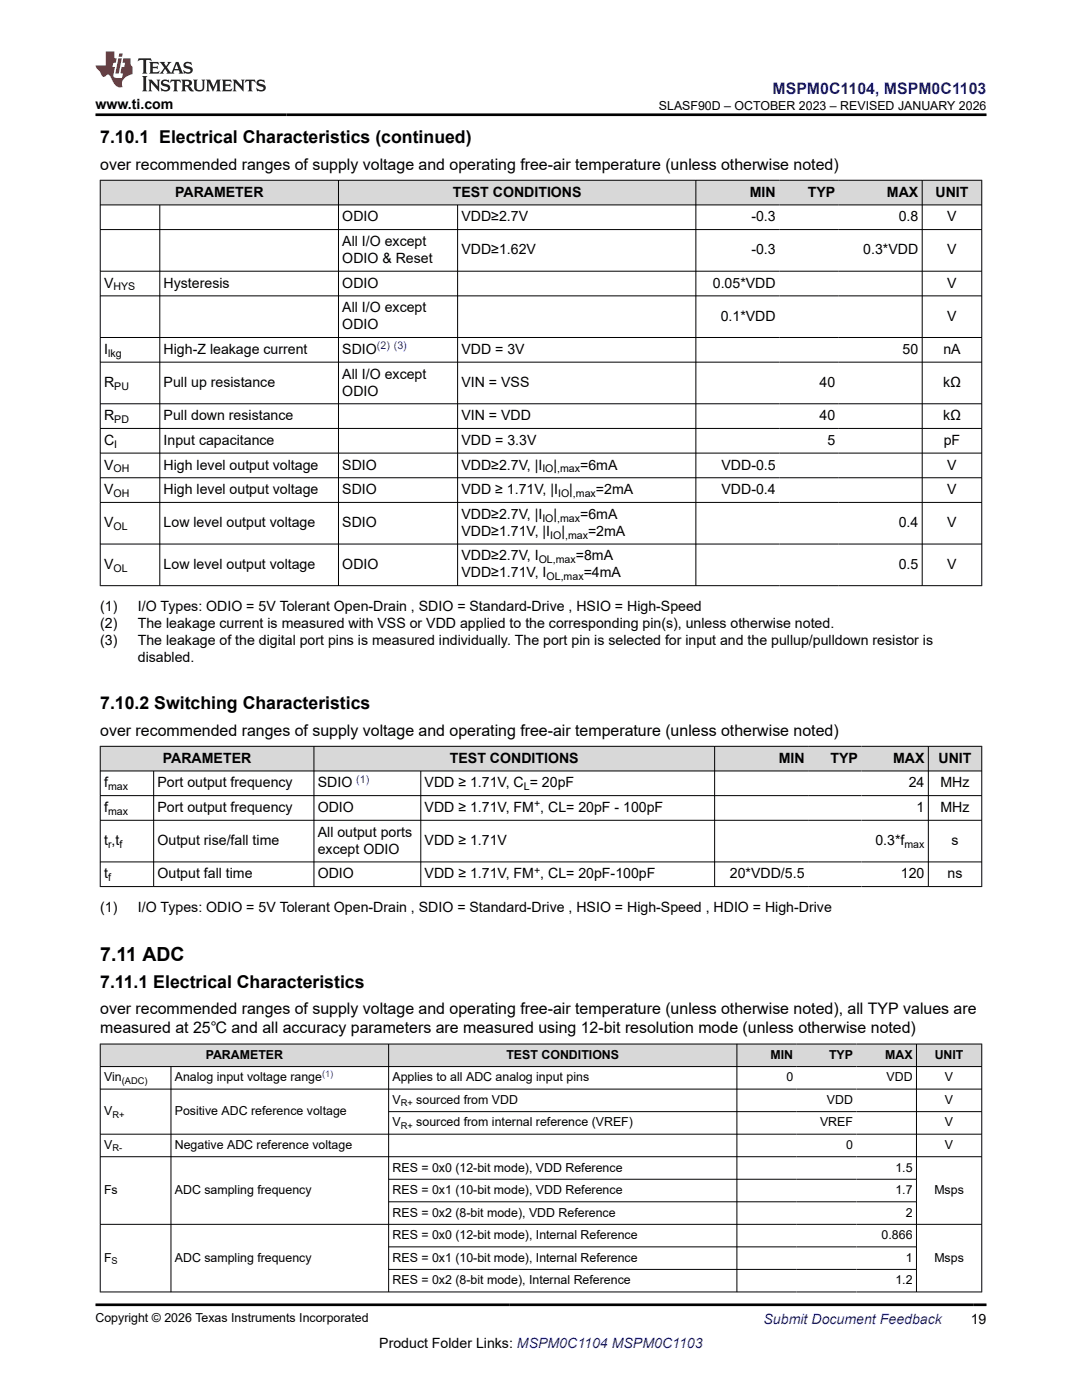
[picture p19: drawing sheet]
<svg xmlns="http://www.w3.org/2000/svg" width="216mm" height="279mm" viewBox="0 0 216 279" stroke-linecap="round" stroke-linejoin="round" font-family="sans-serif">
<defs><g id="words">
<text font-size="3.9" x="20" y="191.7">7.11 ADC</text>
<g font-size="3.5">
<text x="20" y="28.5">7.10.1 Electrical Characteristics (continued)</text>
<text x="20" y="141.5">7.10.2 Switching Characteristics</text>
<text x="20" y="197.1">7.11.1 Electrical Characteristics</text>
</g>
<text font-size="3.2" fill="#00f" x="154.1" y="18.7">MSPM0C1104, MSPM0C1103</text>
<g font-size="3.2">
<text x="20" y="33.9">over recommended ranges of supply voltage and operating free-air temperature (unless otherwise noted)</text>
<text x="20" y="146.8">over recommended ranges of supply voltage and operating free-air temperature (unless otherwise noted)</text>
<text x="20" y="202.4">over recommended ranges of supply voltage and operating free-air temperature (unless otherwise noted), all TYP values are</text>
<text x="20" y="206.2">measured at 25℃ and all accuracy parameters are measured using 12-bit resolution mode (unless otherwise noted)</text>
</g>
<g font-size="2.8">
<text x="19" y="21.8">www.ti.com</text>
<text x="34.9" y="39.2">PARAMETER</text>
<text x="90.3" y="39.2">TEST CONDITIONS</text>
<text x="149.6" y="39.2">MIN</text>
<text x="161.2" y="39.2">TYP</text>
<text x="177" y="39.2">MAX</text>
<text x="186.7" y="39.2">UNIT</text>
<text x="68.3" y="44.2">ODIO</text>
<text x="92.1" y="44.2">VDD≥2.7V</text>
<text x="149.9" y="44.2">-0.3</text>
<text x="179.3" y="44.2">0.8</text>
<text x="189" y="44.2">V</text>
<text x="68.3" y="49.1">All I/O except</text>
<text x="68.3" y="52.5">ODIO &amp; Reset</text>
<text x="92.1" y="50.8">VDD≥1.62V</text>
<text x="149.9" y="50.8">-0.3</text>
<text x="172.3" y="50.8">0.3*VDD</text>
<text x="189" y="50.8">V</text>
<text x="20.8" y="57.4">V</text>
<text x="32.7" y="57.4">Hysteresis</text>
<text x="68.3" y="57.4">ODIO</text>
<text x="142.2" y="57.4">0.05*VDD</text>
<text x="189" y="57.4">V</text>
<text x="68.3" y="62.3">All I/O except</text>
<text x="68.3" y="65.7">ODIO</text>
<text x="143.8" y="64">0.1*VDD</text>
<text x="189" y="64">V</text>
<text x="20.8" y="70.6">I</text>
<text x="32.7" y="70.6">High-Z leakage current</text>
<text x="68.3" y="70.6">SDIO</text>
<text x="92.1" y="70.6">VDD = 3V</text>
<text x="180.1" y="70.6">50</text>
<text x="188.2" y="70.6">nA</text>
<text x="20.8" y="77.2">R</text>
<text x="32.7" y="77.2">Pull up resistance</text>
<text x="68.3" y="75.5">All I/O except</text>
<text x="92.1" y="77.2">VIN = VSS</text>
<text x="163.5" y="77.2">40</text>
<text x="188.2" y="77.2">kΩ</text>
<text x="20.8" y="83.9">R</text>
<text x="32.7" y="83.9">Pull down resistance</text>
<text x="68.3" y="78.9">ODIO</text>
<text x="92.1" y="83.9">VIN = VDD</text>
<text x="163.5" y="83.9">40</text>
<text x="188.2" y="83.9">kΩ</text>
<text x="20.8" y="88.8">C</text>
<text x="32.7" y="88.8">Input capacitance</text>
<text x="92.1" y="88.8">VDD = 3.3V</text>
<text x="165.1" y="88.8">5</text>
<text x="188.3" y="88.8">pF</text>
<text x="20.8" y="93.7">V</text>
<text x="32.7" y="93.7">High level output voltage</text>
<text x="68.3" y="93.7">SDIO</text>
<text x="92.1" y="93.7">VDD≥2.7V, |I</text>
<text x="110.5" y="93.7">|</text>
<text x="115.8" y="93.7">=6mA</text>
<text x="144" y="93.7">VDD-0.5</text>
<text x="189" y="93.7">V</text>
<text x="20.8" y="98.6">V</text>
<text x="32.7" y="98.6">High level output voltage</text>
<text x="68.3" y="98.6">SDIO</text>
<text x="92.1" y="98.6">VDD ≥ 1.71V, |I</text>
<text x="113.6" y="98.6">|</text>
<text x="118.9" y="98.6">=2mA</text>
<text x="144" y="98.6">VDD-0.4</text>
<text x="189" y="98.6">V</text>
<text x="20.8" y="105.2">V</text>
<text x="32.7" y="105.2">Low level output voltage</text>
<text x="68.3" y="105.2">SDIO</text>
<text x="92.1" y="103.5">VDD≥2.7V, |I</text>
<text x="92.1" y="106.9">VDD≥1.71V, |I</text>
<text x="110.5" y="103.5">|</text>
<text x="112" y="106.9">|</text>
<text x="115.8" y="103.5">=6mA</text>
<text x="117.3" y="106.9">=2mA</text>
<text x="179.3" y="105.2">0.4</text>
<text x="189" y="105.2">V</text>
<text x="20.8" y="113.5">V</text>
<text x="32.7" y="113.5">Low level output voltage</text>
<text x="68.3" y="113.5">ODIO</text>
<text x="92.1" y="111.8">VDD≥2.7V, I</text>
<text x="114.9" y="111.8">=8mA</text>
<text x="179.3" y="113.5">0.5</text>
<text x="189" y="113.5">V</text>
<text x="92.1" y="115.2">VDD≥1.71V, I</text>
<text x="116.5" y="115.2">=4mA</text>
<text x="20" y="122">(1)</text>
<text x="20" y="125.4">(2)</text>
<text x="27.5" y="122">I/O Types: ODIO = 5V Tolerant Open-Drain , SDIO = Standard-Drive , HSIO = High-Speed</text>
<text x="27.5" y="125.4">The leakage current is measured with VSS or VDD applied to the corresponding pin(s), unless otherwise noted.</text>
<text x="20" y="128.8">(3)</text>
<text x="27.5" y="128.8">The leakage of the digital port pins is measured individually. The port pin is selected for input and the pullup/pulldown resistor is</text>
<text x="27.5" y="132.2">disabled.</text>
<text x="32.5" y="152.2">PARAMETER</text>
<text x="89.8" y="152.2">TEST CONDITIONS</text>
<text x="155.4" y="152.2">MIN</text>
<text x="165.7" y="152.2">TYP</text>
<text x="178.2" y="152.2">MAX</text>
<text x="187.3" y="152.2">UNIT</text>
<text x="20.8" y="157.1">f</text>
<text x="31.4" y="157.1">Port output frequency</text>
<text x="63.4" y="157.1">SDIO</text>
<text x="84.7" y="157.1">VDD ≥ 1.71V, C = 20pF</text>
<text x="181.3" y="157.1">24</text>
<text x="187.7" y="157.1">MHz</text>
<text x="20.8" y="162.1">f</text>
<text x="31.4" y="162.1">Port output frequency</text>
<text x="63.4" y="162.1">ODIO</text>
<text x="63.4" y="167">All output ports</text>
<text x="84.7" y="162.1">VDD ≥ 1.71V, FM , CL= 20pF - 100pF</text>
<text x="182.9" y="162.1">1</text>
<text x="187.7" y="162.1">MHz</text>
<text x="20.8" y="168.7">t ,t</text>
<text x="31.4" y="168.7">Output rise/fall time</text>
<text x="63.4" y="170.4">except ODIO</text>
<text x="84.7" y="168.7">VDD ≥ 1.71V</text>
<text x="174.7" y="168.7">0.3*f</text>
<text x="189.9" y="168.7">s</text>
<text x="20.8" y="175.3">t</text>
<text x="31.4" y="175.3">Output fall time</text>
<text x="63.4" y="175.3">ODIO</text>
<text x="84.7" y="175.3">VDD ≥ 1.71V, FM , CL= 20pF-100pF</text>
<text x="145.6" y="175.3">20*VDD/5.5</text>
<text x="179.8" y="175.3">120</text>
<text x="189.1" y="175.3">ns</text>
<text x="20" y="182.1">(1)</text>
<text x="27.5" y="182.1">I/O Types: ODIO = 5V Tolerant Open-Drain , SDIO = Standard-Drive , HSIO = High-Speed , HDIO = High-Drive</text>
<text x="75.7" y="269">Product Folder Links: MSPM0C1104 MSPM0C1103</text>
<text x="193.7" y="264.2">19</text>
</g>
<text font-size="2.8" fill="#00f" x="152.4" y="264.2">Submit Document Feedback</text>
<g font-size="2.5">
<text x="131.5" y="21.9">SLASF90D – OCTOBER 2023 – REVISED JANUARY 2026</text>
<text x="20.8" y="215.8">Vin</text>
<text x="34.9" y="215.8">Analog input voltage range</text>
<text x="41" y="211.3">PARAMETER</text>
<text x="78.3" y="215.8">Applies to all ADC analog input pins</text>
<text x="101" y="211.3">TEST CONDITIONS</text>
<text x="153.8" y="211.3">MIN</text>
<text x="156.9" y="215.8">0</text>
<text x="165.4" y="211.3">TYP</text>
<text x="176.6" y="211.3">MAX</text>
<text x="176.9" y="215.8">VDD</text>
<text x="186.5" y="211.3">UNIT</text>
<text x="188.6" y="215.8">V</text>
<text x="78.3" y="220.3">V</text>
<text x="83.1" y="220.3">sourced from VDD</text>
<text x="165" y="220.3">VDD</text>
<text x="188.6" y="220.3">V</text>
<text x="20.8" y="222.6">V</text>
<text x="34.9" y="222.6">Positive ADC reference voltage</text>
<text x="78.3" y="224.8">V</text>
<text x="83.1" y="224.8">sourced from internal reference (VREF)</text>
<text x="163.6" y="224.8">VREF</text>
<text x="188.6" y="224.8">V</text>
<text x="20.8" y="229.3">V</text>
<text x="34.9" y="229.3">Negative ADC reference voltage</text>
<text x="78.3" y="233.8">RES = 0x0 (12-bit mode), VDD Reference</text>
<text x="168.8" y="229.3">0</text>
<text x="178.7" y="233.8">1.5</text>
<text x="188.6" y="229.3">V</text>
<text x="20.8" y="238.3">Fs</text>
<text x="34.9" y="238.3">ADC sampling frequency</text>
<text x="78.3" y="238.3">RES = 0x1 (10-bit mode), VDD Reference</text>
<text x="178.7" y="238.3">1.7</text>
<text x="186.4" y="238.3">Msps</text>
<text x="78.3" y="242.8">RES = 0x2 (8-bit mode), VDD Reference</text>
<text x="180.7" y="242.8">2</text>
<text x="20.8" y="251.8">F</text>
<text x="34.9" y="251.8">ADC sampling frequency</text>
<text x="78.3" y="247.3">RES = 0x0 (12-bit mode), Internal Reference</text>
<text x="78.3" y="251.8">RES = 0x1 (10-bit mode), Internal Reference</text>
<text x="175.9" y="247.3">0.866</text>
<text x="180.7" y="251.8">1</text>
<text x="186.4" y="251.8">Msps</text>
<text x="78.3" y="256.3">RES = 0x2 (8-bit mode), Internal Reference</text>
<text x="178.7" y="256.3">1.2</text>
<text x="19" y="263.9">Copyright © 2026 Texas Instruments Incorporated</text>
</g>
<g font-size="2.1">
<text x="22.6" y="58">HYS</text>
<text x="21.6" y="71.2">lkg</text>
<text x="22.8" y="77.8">PU</text>
<text x="22.8" y="84.4">PD</text>
<text x="22.8" y="89.3">I</text>
<text x="22.6" y="94.3">OH</text>
<text x="108.2" y="94.3">IO ,max</text>
<text x="22.6" y="99.2">OH</text>
<text x="111.4" y="99.2">IO ,max</text>
<text x="22.6" y="105.8">OL</text>
<text x="108.2" y="104.1">IO ,max</text>
<text x="109.8" y="107.5">IO ,max</text>
<text x="107.5" y="112.4">OL,max</text>
<text x="22.6" y="114.1">OL</text>
<text x="109.1" y="115.8">OL,max</text>
<text x="21.6" y="157.7">max</text>
<text x="104.5" y="157.7">L</text>
<text x="106.6" y="161.1">+</text>
<text x="21.6" y="162.6">max</text>
<text x="21.6" y="169.2">r</text>
<text x="23.8" y="169.2">f</text>
<text x="180.5" y="169.2">max</text>
<text x="21.6" y="175.9">f</text>
<text x="106.6" y="174.3">+</text>
</g>
<g font-size="2.1" fill="#00f">
<text x="75.2" y="69.7">(2) (3)</text>
<text x="71.1" y="156.2">(1)</text>
</g>
<text font-size="1.9" fill="#00f" x="64.3" y="215">(1)</text>
<g font-size="1.9">
<text x="24.3" y="216.3">(ADC)</text>
<text x="80" y="220.8">R+</text>
<text x="22.4" y="223.1">R+</text>
<text x="80" y="225.3">R+</text>
<text x="22.4" y="229.8">R-</text>
<text x="22.3" y="252.3">S</text>
</g>
</g></defs>
<g fill="#d8d8d8">
<path d="M20 36h175.9v4.9h-175.9z" fill-rule="evenodd"/>
<path d="M20.1 36h47.4v4.8h-47.4z" fill-rule="evenodd"/>
<path d="M67.6 36h71.2v4.8h-71.2z" fill-rule="evenodd"/>
<path d="M138.9 36h16.6v4.8h-16.6z" fill-rule="evenodd"/>
<path d="M155.5 36h11.9v4.8h-11.9z" fill-rule="evenodd"/>
<path d="M167.4 36h16.6v4.8h-16.6z" fill-rule="evenodd"/>
<path d="M184.1 36h11.7v4.8h-11.7z" fill-rule="evenodd"/>
</g>
<g fill="none" stroke="#000" stroke-width=".2">
<path d="M19.9 36h176.1M20 35.9v81M67.5 35.9v81M138.9 35.9v81M184 35.9v81M195.9 35.9v81M19.9 40.9h176.1M19.9 45.8h176.1M19.9 54.1h176.1M19.9 59h176.1M31.9 40.9v76M91.3 40.9v76"/>
<path d="M19.9 67.4h176.1M19.9 72.3h176.1M19.9 80.6h176.1M19.9 85.5h176.1M19.9 90.4h176.1M19.9 95.3h176.1M19.9 100.3h176.1M19.9 108.6h176.1M19.9 116.9h176.1"/>
</g>
<g fill="#d8d8d8">
<path d="M20 148.9h175.9v5h-175.9z" fill-rule="evenodd"/>
<path d="M20.1 149h42.5v4.8h-42.5z" fill-rule="evenodd"/>
<path d="M62.7 149h79.8v4.8h-79.8z" fill-rule="evenodd"/>
<path d="M142.7 149h18.6v4.8h-18.6z" fill-rule="evenodd"/>
<path d="M161.3 149h10.6v4.8h-10.6z" fill-rule="evenodd"/>
<path d="M171.9 149h13.3v4.8h-13.3z" fill-rule="evenodd"/>
<path d="M185.3 149h10.5v4.8h-10.5z" fill-rule="evenodd"/>
</g>
<g fill="none" stroke="#000" stroke-width=".2">
<path d="M19.9 148.9h176.1M19.9 153.9h176.1M19.9 158.8h176.1M20 148.9v28.1M30.7 153.9v23.1M62.6 148.9v28.1M84 153.9v23.1M142.6 148.9v28.1M185.2 148.9v28.1M195.9 148.9v28.1M19.9 163.7h176.1M19.9 172h176.1"/>
<path d="M19.9 176.9h176.1"/>
</g>
<g fill="#d8d8d8">
<path d="M20 208.4h175.9v4.5h-175.9z" fill-rule="evenodd"/>
<path d="M20.1 208.4h57.4v4.4h-57.4z" fill-rule="evenodd"/>
<path d="M77.6 208.4h69.4v4.4h-69.4z" fill-rule="evenodd"/>
<path d="M147.1 208.4h11.9v4.4h-11.9z" fill-rule="evenodd"/>
<path d="M159 208.4h11.9v4.4h-11.9z" fill-rule="evenodd"/>
<path d="M170.9 208.4h11.9v4.4h-11.9z" fill-rule="evenodd"/>
<path d="M182.9 208.4h12.9v4.4h-12.9z" fill-rule="evenodd"/>
</g>
<g fill="none" stroke="#000" stroke-width=".2">
<path d="M19.9 208.4h176.1M19.9 212.9h176.1M19.9 217.4h176.1M20 208.3v49.6M34.1 212.9v45M77.5 208.3v49.6M147 208.3v49.6M182.9 208.3v49.6M195.9 208.3v49.6M19.9 226.4h176.1M19.9 230.8h176.1M77.5 221.9h118.5"/>
<path d="M77.5 235.3h105.4M77.5 239.8h105.4M19.9 244.3h176.1M19.9 257.8h176.1M77.5 248.8h105.4M77.5 253.3h105.4"/>
</g>
<path d="M27.7 11.6l-.2 .6 .5-.2h.6v.1v2.2l-.2 .4h1l-.2-.4v-2.2v-.1h.5l.5 .2-.1-.6zM29.8 12.4l.2 .3v1.6l-.2 .4h1.9l.1-.6a1.08 1.08 0 0 1-1.3 .2v-.7h.6l.4 .2v-.7l-.4 .2h-.6v-.5l.2-.2a1 1 0 0 1 1 .3l-.1-.5zM31.8 12.4l1 1.1-1 1.2h.9l-.2-.2 .4-.8 .5 .8-.2 .2h1.6l-.2-.2 .1-.5h1l.1 .5-.1 .2h.9l-.2-.4-.8-1.9h-.5l-1 2.1-.8-1.1 .9-1h-.8l.2 .2-.5 .6-.3-.6 .1-.2zM35.2 12.8l.4 1h-.8zM36.8 12.5a.65 .65 0 0 0-.2 .7 .65 .65 0 0 0 .6 .5l.7 .1 .1 .3a.79 .79 0 0 1-.7 .4 .79 .79 0 0 1-.7-.5l.1 .7 .2-.1a.93 .93 0 0 0 1.1 0 .93 .93 0 0 0 .4-.9 1.46 1.46 0 0 0-1.2-.6l-.1-.3a1.09 1.09 0 0 1 1.2 .2l-.2-.6-.1 .1-.6-.2zM28.4 15.2l.2 .4v2.2l-.2 .4h1l-.2-.4v-2.2l.2-.4zM29.6 15.9l.2 .4v1.5l-.2 .4h.8l-.3-.4v-1.3l1.7 1.8v-2l.2-.4h-.8l.2 .2 .1 1.1-1.2-1.3zM32.3 16a.65 .65 0 0 0-.2 .8 .65 .65 0 0 0 .7 .4l.6 .2 .1 .2a.79 .79 0 0 1-.7 .4 .79 .79 0 0 1-.7-.5l.1 .7 .2-.1a.93 .93 0 0 0 1.1 .1 .93 .93 0 0 0 .4-1 1.46 1.46 0 0 0-1.2-.5l-.1-.4a1.09 1.09 0 0 1 1.2 .2l-.2-.6-.1 .1-.6-.1zM34.1 15.9l-.1 .6a.63 .63 0 0 1 .7-.3l.1 1.6-.3 .4h1l-.2-.4v-1.6a.66 .66 0 0 1 .8 .3l-.1-.6zM36.2 15.9l.2 .4v1.5l-.2 .4h.9l-.2-.2v-.7h.5l.1 .2a.79 .79 0 0 0 1.2 .6l-1-.9a.61 .61 0 0 0 .6-.6 .61 .61 0 0 0-.5-.7zM36.9 16.2h.2a.47 .47 0 0 1 .5 .1 .47 .47 0 0 1 .1 .5l-.2 .1-.6 .1zM38.5 15.9l.2 .2a2.27 2.27 0 0 0 .4 2 1.04 1.04 0 0 0 1.7-.7v-1.3l.2-.2h-.8l.2 .4v1.1a.6 .6 0 0 1-.6 .6 .6 .6 0 0 1-.6-.6v-1.1l.3-.4zM41.1 15.9l.2 .4v1.5l-.2 .4h.7l-.2-.4v-1.4l.9 1.9 .8-1.9v1.4l-.2 .4h1l-.3-.4v-1.5l.3-.4h-.8l-.7 1.5-.7-1.5zM44.3 15.9l.2 .4v1.5l-.2 .4h1.9l.1-.6a1.09 1.09 0 0 1-1.3 .2v-.7h.6l.4 .2v-.6l-.4 .2h-.6v-.6l.2-.1a1.01 1.01 0 0 1 1 .3l-.1-.6zM46.4 15.9l.3 .4v1.5l-.3 .4h.8l-.2-.4v-1.3l1.6 1.8v-2l.2-.4h-.7l.2 .2v1.1l-1.2-1.3zM49 15.9l-.1 .6a.63 .63 0 0 1 .8-.3v1.6l-.3 .4h1l-.2-.4v-1.6a.66 .66 0 0 1 .8 .3l-.1-.6zM51.4 16a.65 .65 0 0 0-.2 .8 .65 .65 0 0 0 .6 .4l.6 .2 .2 .2a.79 .79 0 0 1-.8 .4 .79 .79 0 0 1-.6-.5l.1 .7 .2-.1a.93 .93 0 0 0 1 .1 .93 .93 0 0 0 .5-1 1.46 1.46 0 0 0-1.3-.5l-.1-.4a1.09 1.09 0 0 1 1.3 .2l-.2-.6-.2 .1-.5-.1z" fill="#231f20"/>
<path d="M21.1 10.3v2.7h-2.1l.1 .4 .9 1a.95 .95 0 0 0 .9 .9 .59 .59 0 0 1 .6-.4 .59 .59 0 0 1 .5 .3l.4 .8a1.59 1.59 0 0 0 2.1 1.4 1.61 1.61 0 0 1 1-2.3l1-.3-.1-1.5a1.59 1.59 0 0 1-.4-1.7h-1.4l-.2 .9h.5l-.1 .9h-.5l-.2 .9v.3l.4 .1-.2 .9h-.6a.73 .73 0 0 1-1.1-.7l.3-1.5h-.5l.2-.9h.5l.2-.9h-.5v-1.3zM23.6 11.6l-.6 3.1h.7l.6-3.1zM23.8 10.7l-.1 .6h.7l.1-.6z" fill="#ed1c24"/>
<path d="M19 22.9h177.8M19 260.4h177.8" fill="none" stroke="#000" stroke-width=".53"/>
<use href="#words"/>
</svg>
